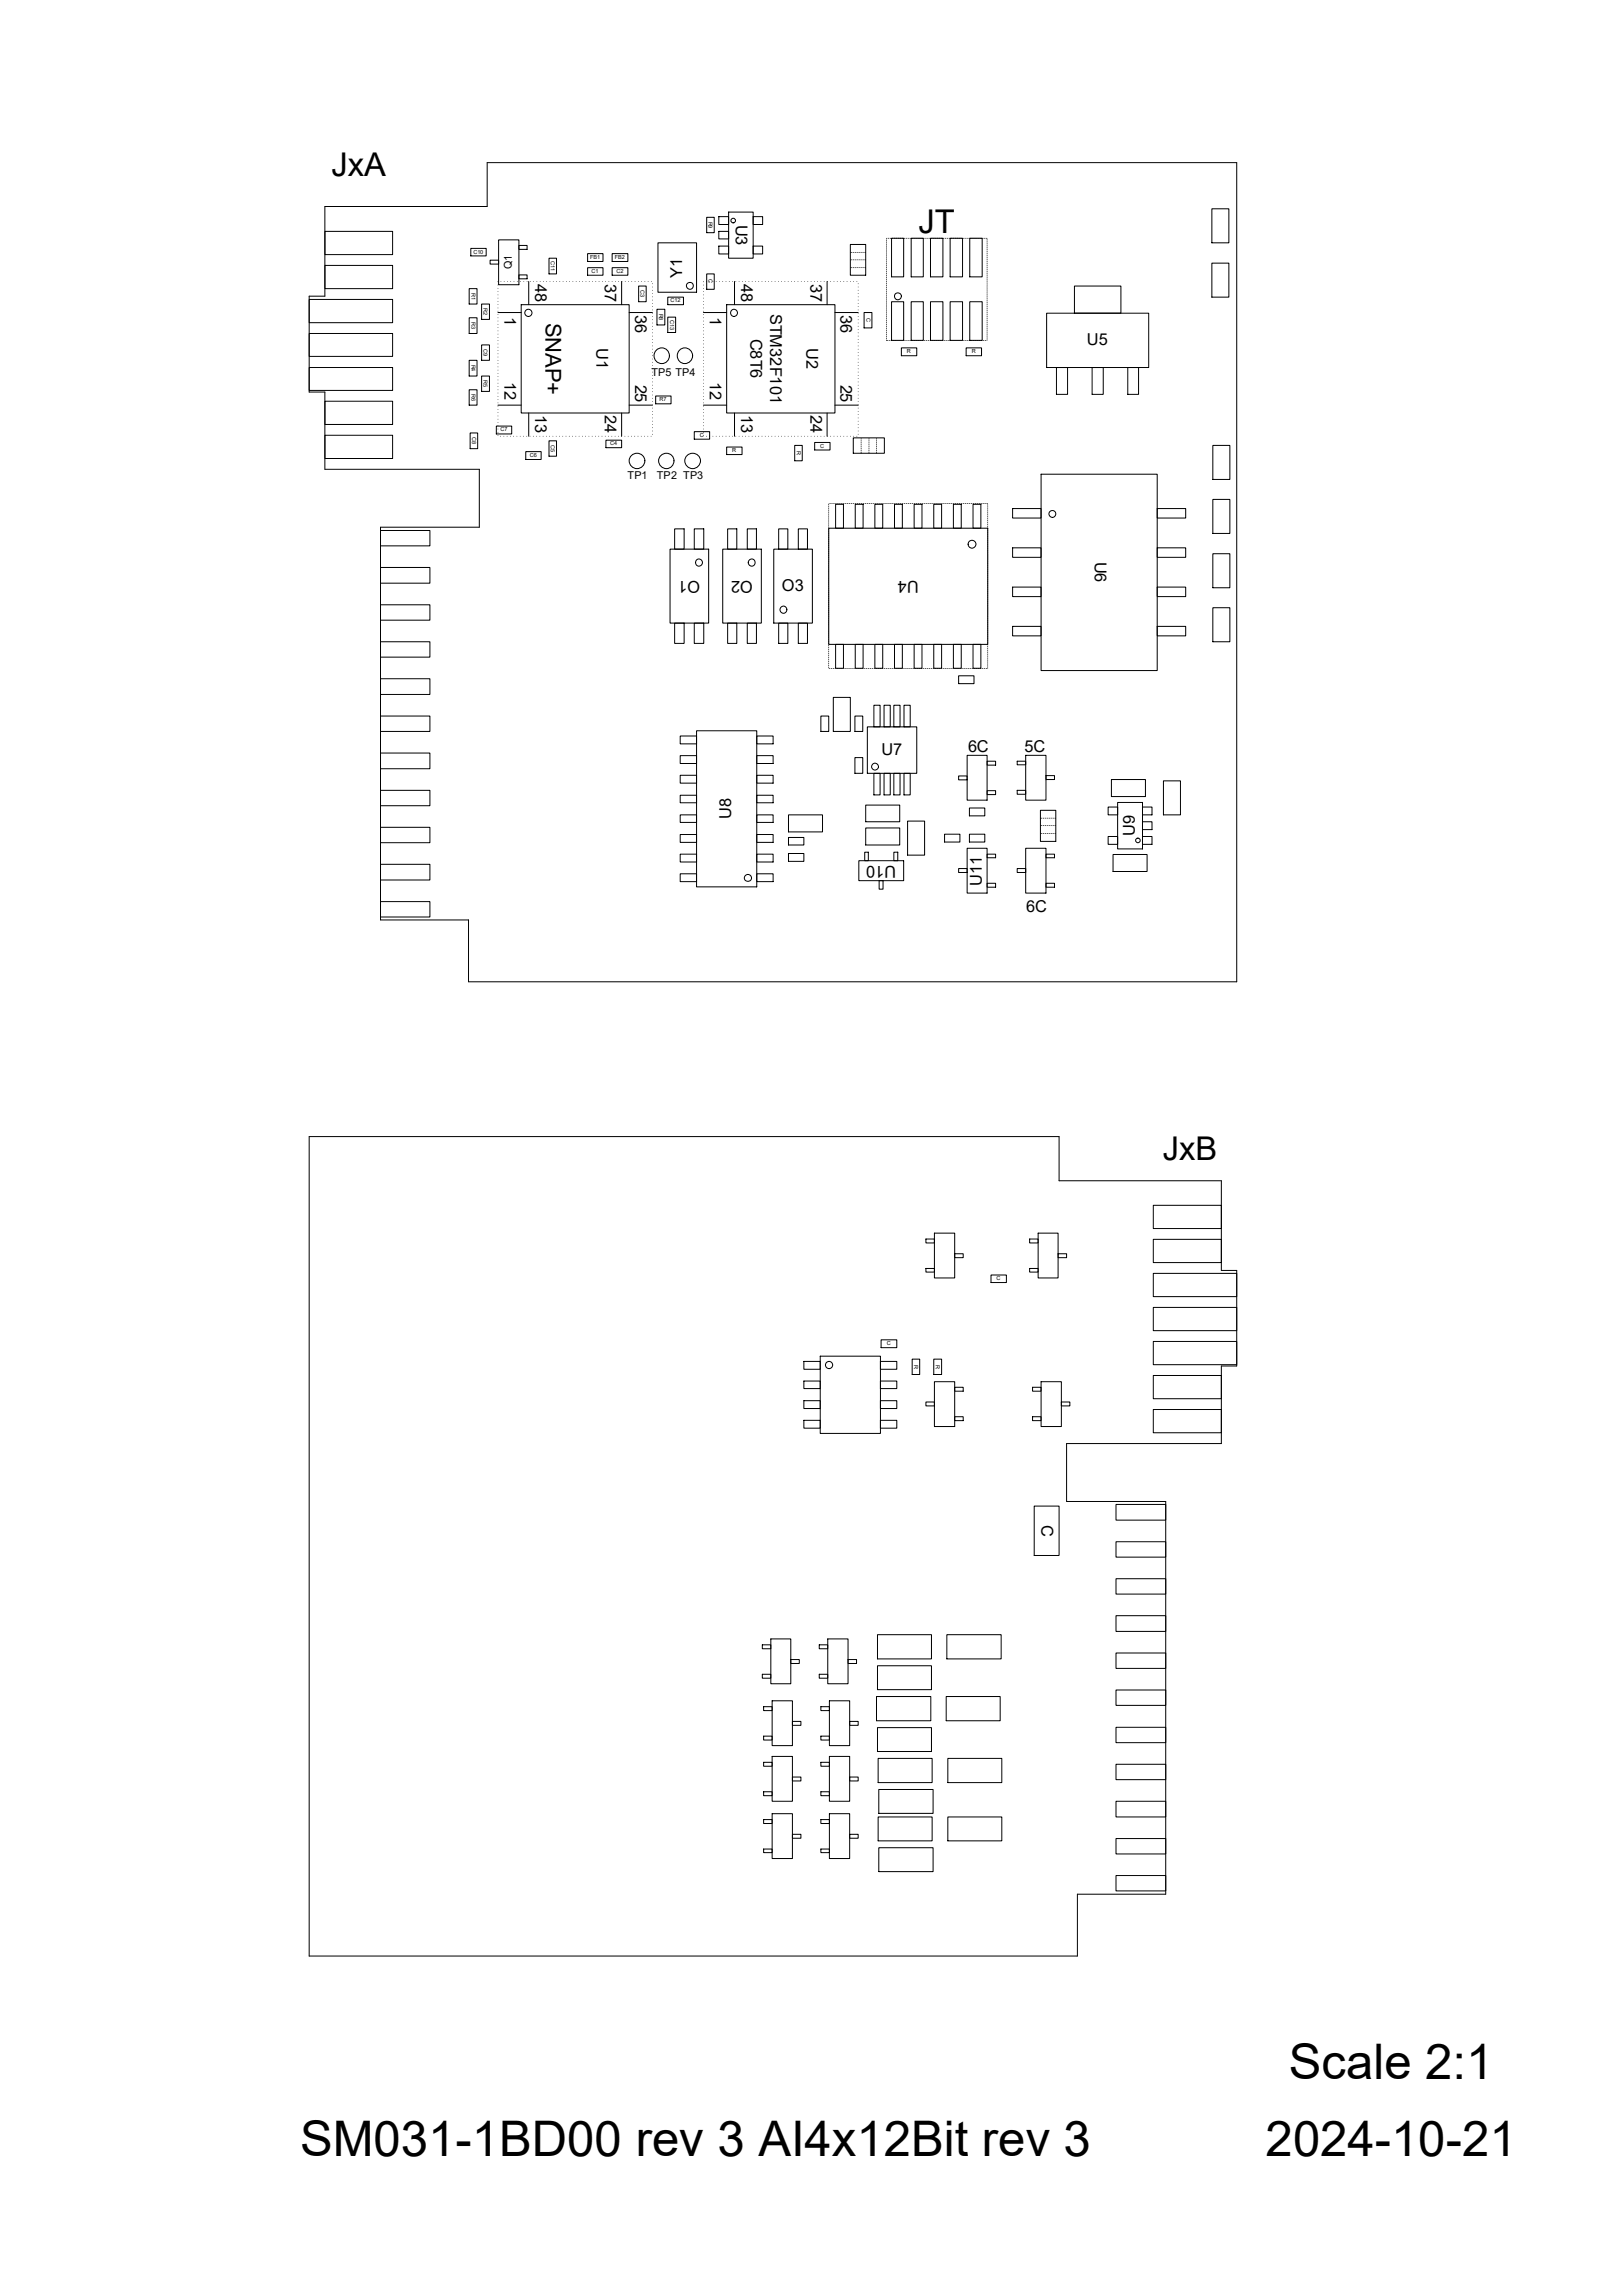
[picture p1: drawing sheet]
<svg xmlns="http://www.w3.org/2000/svg" width="210mm" height="297mm" viewBox="0 0 210 297" stroke-linecap="round" stroke-linejoin="round" font-family="sans-serif">
<defs><g id="words">
<g font-size="6.3">
<text x="166.8" y="268.9">Scale 2:1</text>
<text x="38.8" y="278.9">SM031-1BD00 rev 3 AI4x12Bit rev 3</text>
<text x="163.7" y="278.9">2024-10-21</text>
</g>
<g font-size="4.2">
<text x="42.9" y="22.8">JxA</text>
<text x="118.8" y="30.1">JT</text>
<text x="150.5" y="150">JxB</text>
</g>
<text font-size="2.8" x="70.6" y="41.7" transform="rotate(90 70.6 41.7)">SNAP+</text>
<g font-size="2.1">
<text x="95.2" y="29" transform="rotate(90 95.2 29)">U3</text>
<text x="88.3" y="35.9" transform="rotate(-90 88.3 35.9)">Y1</text>
<text x="65.3" y="41" transform="rotate(90 65.3 41)">1</text>
<text x="69.3" y="36.7" transform="rotate(90 69.3 36.7)">48</text>
<text x="78.3" y="36.7" transform="rotate(90 78.3 36.7)">37</text>
<text x="82.2" y="40.7" transform="rotate(90 82.2 40.7)">36</text>
<text x="91.9" y="41" transform="rotate(90 91.9 41)">1</text>
<text x="95.9" y="36.7" transform="rotate(90 95.9 36.7)">48</text>
<text x="99.7" y="40.6" transform="rotate(90 99.7 40.6)">STM32F101</text>
<text x="104.9" y="36.7" transform="rotate(90 104.9 36.7)">37</text>
<text x="108.8" y="40.7" transform="rotate(90 108.8 40.7)">36</text>
<text x="77.2" y="45" transform="rotate(90 77.2 45)">U1</text>
<text x="97.1" y="43.8" transform="rotate(90 97.1 43.8)">C8T6</text>
<text x="104.4" y="45" transform="rotate(90 104.4 45)">U2</text>
<text x="140.6" y="44.7">U5</text>
<text x="65.3" y="49.4" transform="rotate(90 65.3 49.4)">12</text>
<text x="69.3" y="53.7" transform="rotate(90 69.3 53.7)">13</text>
<text x="78.3" y="53.7" transform="rotate(90 78.3 53.7)">24</text>
<text x="82.2" y="49.7" transform="rotate(90 82.2 49.7)">25</text>
<text x="91.9" y="49.4" transform="rotate(90 91.9 49.4)">12</text>
<text x="95.9" y="53.7" transform="rotate(90 95.9 53.7)">13</text>
<text x="104.9" y="53.7" transform="rotate(90 104.9 53.7)">24</text>
<text x="108.8" y="49.7" transform="rotate(90 108.8 49.7)">25</text>
<text x="90.6" y="75.2" transform="rotate(-180 90.6 75.2)">O1</text>
<text x="97.4" y="75.2" transform="rotate(-180 97.4 75.2)">O2</text>
<text x="101.2" y="76.5">O3</text>
<text x="118.9" y="75.2" transform="rotate(-180 118.9 75.2)">U4</text>
<text x="141.6" y="72.6" transform="rotate(90 141.6 72.6)">U6</text>
<text x="114" y="97.6">U7</text>
<text x="125.3" y="97.2">6C</text>
<text x="132.5" y="97.2">5C</text>
<text x="94.6" y="106" transform="rotate(-90 94.6 106)">U8</text>
<text x="116" y="112" transform="rotate(-180 116 112)">U10</text>
<text x="146.9" y="108.2" transform="rotate(-90 146.9 108.2)">U9</text>
<text x="127" y="114.6" transform="rotate(-90 127 114.6)">U11</text>
<text x="132.8" y="118">6C</text>
<text x="134.7" y="197.2" transform="rotate(90 134.7 197.2)">C</text>
</g>
<g font-size="1.4">
<text x="66.2" y="34.8" transform="rotate(-90 66.2 34.8)">Q1</text>
<text x="84.3" y="48.6">TP5 TP4</text>
<text x="81.2" y="62">TP1</text>
<text x="85" y="62">TP2 TP3</text>
</g>
<g font-size=".7">
<text x="91.7" y="28.7" transform="rotate(90 91.7 28.7)">R9</text>
<text x="61.3" y="32.8">C10</text>
<text x="71.3" y="33.7" transform="rotate(90 71.3 33.7)">C11</text>
<text x="76.4" y="33.5">FB1</text>
<text x="76.5" y="35.3">C1</text>
<text x="79.5" y="33.5">FB2</text>
<text x="79.8" y="35.3">C2</text>
<text x="61" y="37.8" transform="rotate(90 61 37.8)">R1</text>
<text x="61" y="41.7" transform="rotate(90 61 41.7)">R3</text>
<text x="62.6" y="39.8" transform="rotate(90 62.6 39.8)">R2</text>
<text x="82.9" y="37.5" transform="rotate(90 82.9 37.5)">C3</text>
<text x="85.3" y="40.6" transform="rotate(90 85.3 40.6)">R8</text>
<text x="86.7" y="41.4" transform="rotate(90 86.7 41.4)">C13</text>
<text x="86.7" y="39.1">C12</text>
<text x="91.7" y="36.2" transform="rotate(90 91.7 36.2)">C</text>
<text x="112.1" y="41.1" transform="rotate(90 112.1 41.1)">C</text>
<text x="61" y="47.2" transform="rotate(90 61 47.2)">R4</text>
<text x="62.6" y="45.2" transform="rotate(90 62.6 45.2)">C9</text>
<text x="117.3" y="45.7">R</text>
<text x="125.7" y="45.7">R</text>
<text x="61" y="51" transform="rotate(90 61 51)">R6</text>
<text x="62.6" y="49.1" transform="rotate(90 62.6 49.1)">R5</text>
<text x="85.3" y="51.9">R7</text>
<text x="61.1" y="56.6" transform="rotate(90 61.1 56.6)">C8</text>
<text x="64.8" y="55.8">C7</text>
<text x="68.5" y="59.1">C6</text>
<text x="71.3" y="57.5" transform="rotate(90 71.3 57.5)">C5</text>
<text x="79" y="57.6">C4</text>
<text x="90.6" y="56.5">C</text>
<text x="94.7" y="58.5">R</text>
<text x="103.1" y="58.3" transform="rotate(90 103.1 58.3)">R</text>
<text x="106.1" y="57.9">C</text>
<text x="128.9" y="165.6">C</text>
<text x="114.8" y="174">C</text>
<text x="118.3" y="176.5" transform="rotate(90 118.3 176.5)">R</text>
<text x="121.1" y="176.5" transform="rotate(90 121.1 176.5)">R</text>
</g>
</g></defs>
<g fill="none" stroke="#000" stroke-width=".13">
<path d="M40 38.7h10.8v3h-10.8zM42 29.9h8.8v3h-8.8zM42 34.3h8.8v3h-8.8zM42 26.7h21v-5.7h97v106h-99.4v-8h-11.4v-50.8h12.8v-7.5h-20v-10h-2v-12.4h2zM60.7 37.3h1v2h-1zM60.9 32.1h2v1h-2zM62.3 39.3h1v2h-1zM63.4 33.7h1.1v.5h-1.1zM64.5 31h2.6v5.8h-2.6zM67.1 35.6h1.1v.5h-1.1zM67.1 31.7h1.1v.6h-1.1zM67.4 39.4h14v14h-14z"/>
<path d="M68.4 36.4v3M71 33.4h1v2h-1zM76 32.8h2v1h-2zM76 34.6h2v1h-2zM79.2 32.8h2v1h-2zM79.2 34.6h2v1h-2zM80.4 36.4v3M82.6 37h1v2h-1zM86.4 38.4h2v1h-2zM94 39.4h14v14h-14zM95 36.4v3M107 36.4v3"/>
<path d="M40 47.5h10.8v3h-10.8zM40 43.1h10.8v3h-10.8zM42 51.9h8.8v3h-8.8zM42 56.3h8.8v3h-8.8zM60.7 46.6h1v2h-1zM60.7 50.4h1v2h-1zM60.7 41.1h1v2h-1zM60.8 56h1v2h-1zM62.3 48.6h1v2h-1zM62.3 44.6h1v2h-1zM64.2 55.1h2v1h-2zM64.4 52.4h3"/>
<path d="M64.4 40.4h3M68 58.4h2v1h-2zM68.4 53.4v3M71 57h1v2h-1zM78.4 56.9h2v1h-2zM80.4 53.4v3M81.4 52.4h3M81.4 40.4h3M84.8 51.2h2v1h-2zM85 40h1v2h-1zM86.4 41h1v2h-1zM91 52.4h3"/>
<path d="M91 40.4h3M95 53.4v3M107 53.4v3M108 52.4h3M108 40.4h3M49.2 68.6h6.4v2h-6.4zM49.2 73.4h6.4v2h-6.4zM49.2 78.2h6.4v2h-6.4zM49.2 83h6.4v2h-6.4zM49.2 87.8h6.4v2h-6.4zM49.2 92.6h6.4v2h-6.4zM49.2 97.4h6.4v2h-6.4z"/>
<path d="M49.2 102.2h6.4v2h-6.4zM49.2 107h6.4v2h-6.4zM49.2 111.8h6.4v2h-6.4zM49.2 116.6h6.4v2h-6.4zM40 147h97v5.7h21v11.6h2v12.4h-2v10h-20v7.5h12.8v50.8h-11.4v8h-99.4zM149.2 155.9h8.8v3h-8.8zM104 176.1h2.1v1h-2.1zM104 178.6h2.1v1h-2.1zM106.1 175.4h7.8v10h-7.8zM149.2 160.3h8.8v3h-8.8zM149.2 173.5h10.8v3h-10.8zM149.2 177.9h8.8v3h-8.8z"/>
<path d="M149.2 164.7h10.8v3h-10.8zM149.2 169.1h10.8v3h-10.8zM104 181.2h2.1v1h-2.1zM104 183.7h2.1v1h-2.1zM144.4 194.6h6.4v2h-6.4zM144.4 199.4h6.4v2h-6.4zM149.2 182.3h8.8v3h-8.8zM144.4 204.2h6.4v2h-6.4zM144.4 209h6.4v2h-6.4zM144.4 213.8h6.4v2h-6.4zM144.4 218.6h6.4v2h-6.4zM144.4 223.4h6.4v2h-6.4z"/>
<path d="M144.4 228.2h6.4v2h-6.4zM144.4 233h6.4v2h-6.4zM144.4 237.8h6.4v2h-6.4zM144.4 242.6h6.4v2h-6.4z"/>
<circle cx="68.4" cy="40.5" r=".46"/>
<circle cx="95" cy="40.5" r=".45"/>
</g>
<g fill="#000">
<path d="M64.4 36.4l.1 .1zM64.4 36.8l.1 .1zM64.4 37.3h.1zM64.4 37.7l.1 .1zM64.4 38.1l.1 .1zM64.4 38.5l.1 .1zM64.4 38.9l.1 .1zM64.4 39.4l.1 .1zM64.4 39.8l.1 .1zM64.4 40.2l.1 .1zM64.4 40.6l.1 .1zM64.4 41.1h.1zM64.4 41.5l.1 .1zM64.4 41.9l.1 .1zM64.4 42.3l.1 .1zM64.4 42.8h.1zM64.4 43.2l.1 .1zM64.4 43.6l.1 .1zM64.4 44l.1 .1zM64.4 44.4l.1 .1zM64.4 44.9l.1 .1zM64.4 45.3l.1 .1zM64.4 45.7l.1 .1z"/>
<path d="M76.2 36.4h.1zM75.8 36.4h.1zM74.9 36.4h.1zM74.5 36.4h.1zM74.1 36.4h.1zM73.2 36.4h.1zM72.8 36.4h.1zM72.4 36.4h.1zM72 36.4h.1zM71.5 36.4h.1zM71.1 36.4h.1zM70.7 36.4h.1zM70.3 36.4h.1zM69.8 36.4h.1zM69.4 36.4h.1zM69 36.4h.1zM68.6 36.4h.1zM67.7 36.4h.1zM67.3 36.4h.1zM66.9 36.4h.1zM66 36.4h.1zM65.6 36.4h.1zM65.2 36.4h.1zM64.8 36.4h.1z"/>
<path d="M84.4 37.9l.1 .1zM84.4 37.5l.1 .1zM84.4 37.1l.1 .1zM84.4 36.7h.1zM84.2 36.4h.1zM83.8 36.4h.1zM83.4 36.4h.1zM83 36.4h.1zM82.5 36.4h.1zM82.1 36.4h.1zM81.7 36.4h.1zM81.3 36.4h.1zM80.4 36.4h.1zM80 36.4h.1zM79.6 36.4h.1zM78.7 36.4h.1zM78.3 36.4h.1zM77.9 36.4h.1zM77.5 36.4h.1zM77 36.4h.1zM76.6 36.4h.1z"/>
<path d="M91 36.4l.1 .1h-.1zM91 36.8l.1 .1zM91 37.3h.1zM91 37.7l.1 .1zM91 38.1l.1 .1zM91 38.5l.1 .1zM91 38.9l.1 .1zM91 39.4l.1 .1zM91 39.8l.1 .1zM91 40.2l.1 .1zM91 40.6l.1 .1zM91 41.1h.1zM91 41.5l.1 .1zM91 41.9l.1 .1zM91 42.3l.1 .1zM91 42.8h.1zM91 43.2l.1 .1zM91 43.6l.1 .1zM91 44l.1 .1zM91 44.4l.1 .1zM91 44.9l.1 .1zM91 45.3l.1 .1zM91 45.7l.1 .1z"/>
<path d="M102.8 36.4h.1zM101.9 36.4h.1zM101.5 36.4h.1zM101.1 36.4h.1zM100.7 36.4h.1zM100.2 36.4h.1zM99.8 36.4h.1zM99.4 36.4h.1zM99 36.4h.1zM98.1 36.4h.1zM97.7 36.4h.1zM97.3 36.4h.1zM96.4 36.4h.1zM96 36.4h.1zM95.6 36.4h.1zM94.7 36.4h.1zM94.3 36.4h.1zM93.9 36.4h.1zM93.5 36.4h.1zM93 36.4h.1zM92.6 36.4h.1zM92.2 36.4h.1zM91.8 36.4h.1z"/>
<path d="M111 37.9l.1 .1zM111 37.5l.1 .1zM111 37.1l.1 .1zM111 36.7h.1zM110.8 36.4h.1zM110.4 36.4h.1zM110 36.4h.1zM109.1 36.4h.1zM108.7 36.4h.1zM108.3 36.4h.1zM107.4 36.4h.1zM107 36.4h.1zM106.6 36.4h.1zM106.2 36.4h.1zM105.7 36.4h.1zM105.3 36.4h.1zM104.9 36.4h.1zM104.5 36.4h.1zM103.6 36.4h.1zM103.2 36.4h.1z"/>
<path d="M64.4 46.1l.1 .1zM64.4 46.6l.1 .1zM64.4 47l.1 .1zM64.4 47.4l.1 .1zM64.4 47.8l.1 .1zM64.4 48.3h.1zM64.4 48.7l.1 .1zM64.4 49.1l.1 .1zM64.4 49.5l.1 .1zM64.4 50h.1zM64.4 50.4l.1 .1zM64.4 50.8l.1 .1zM64.4 51.2l.1 .1zM64.4 51.6l.1 .1zM64.4 52.1l.1 .1zM64.4 52.5l.1 .1zM64.4 52.9l.1 .1zM64.4 53.3l.1 .1zM64.4 53.8h.1zM64.4 54.2l.1 .1zM64.4 54.6l.1 .1zM64.4 55l.1 .1zM64.4 55.5h.1z"/>
<path d="M64.4 55.9l.1 .1zM64.4 56.3l.1 .1zM64.7 56.4l.1 .1zM65.2 56.4v.1zM65.6 56.4l.1 .1zM66 56.4l.1 .1zM66.4 56.4l.1 .1zM66.8 56.4l.1 .1zM67.3 56.4l.1 .1zM67.7 56.4l.1 .1zM68.1 56.4l.1 .1zM68.5 56.4l.1 .1zM69 56.4v.1zM69.4 56.4l.1 .1zM69.8 56.4l.1 .1zM70.2 56.4l.1 .1zM70.7 56.4v.1zM71.1 56.4l.1 .1zM71.5 56.4l.1 .1zM71.9 56.4l.1 .1zM72.3 56.4l.1 .1zM72.8 56.4l.1 .1zM73.2 56.4l.1 .1z"/>
<path d="M73.6 56.4l.1 .1zM74 56.4l.1 .1zM74.5 56.4v.1zM74.9 56.4l.1 .1zM75.3 56.4l.1 .1zM75.7 56.4l.1 .1zM76.2 56.4v.1zM76.6 56.4l.1 .1zM77 56.4l.1 .1zM77.4 56.4l.1 .1zM77.9 56.4v.1zM78.3 56.4l.1 .1zM78.7 56.4l.1 .1zM79.1 56.4l.1 .1zM79.5 56.4l.1 .1zM80 56.4l.1 .1zM80.4 56.4l.1 .1zM80.8 56.4l.1 .1zM81.2 56.4l.1 .1zM81.7 56.4v.1zM82.1 56.4l.1 .1zM82.5 56.4l.1 .1zM82.9 56.4l.1 .1z"/>
<path d="M83.4 56.4v.1zM83.8 56.4l.1 .1zM84.2 56.4l.1 .1zM84.4 56.1l.1 .1zM84.4 55.7l.1 .1zM84.4 55.3l.1 .1zM84.4 54.9h.1zM84.4 54.4l.1 .1zM84.4 54l.1 .1zM84.4 53.6l.1 .1zM84.4 53.2l.1 .1zM84.4 52.7l.1 .1zM84.4 52.3l.1 .1zM84.4 51.9l.1 .1zM84.4 51.5l.1 .1zM84.4 51.1h.1zM84.4 50.6l.1 .1zM84.4 50.2l.1 .1zM84.4 49.8l.1 .1zM84.4 49.4h.1zM84.4 48.9l.1 .1zM84.4 48.5l.1 .1zM84.4 48.1l.1 .1z"/>
<path d="M84.4 47.7l.1 .1zM84.4 47.2l.1 .1zM84.4 46.8l.1 .1zM84.4 46.4l.1 .1zM84.4 46l.1 .1zM84.4 45.6h.1zM84.4 45.1l.1 .1zM84.4 44.7l.1 .1zM84.4 44.3l.1 .1zM84.4 43.9h.1zM84.4 43.4l.1 .1zM84.4 43l.1 .1zM84.4 42.6l.1 .1zM84.4 42.2h.1zM84.4 41.7l.1 .1zM84.4 41.3l.1 .1zM84.4 40.9l.1 .1zM84.4 40.5l.1 .1zM84.4 40l.1 .1zM84.4 39.6l.1 .1zM84.4 39.2l.1 .1zM84.4 38.8l.1 .1zM84.4 38.4h.1z"/>
<path d="M91 46.1l.1 .1zM91 46.6l.1 .1zM91 47l.1 .1zM91 47.4l.1 .1zM91 47.8l.1 .1zM91 48.3h.1zM91 48.7l.1 .1zM91 49.1l.1 .1zM91 49.5l.1 .1zM91 50h.1zM91 50.4l.1 .1zM91 50.8l.1 .1zM91 51.2l.1 .1zM91 51.6l.1 .1zM91 52.1l.1 .1zM91 52.5l.1 .1zM91 52.9l.1 .1zM91 53.3l.1 .1zM91 53.8h.1zM91 54.2l.1 .1zM91 54.6l.1 .1zM91 55l.1 .1zM91 55.5h.1z"/>
<path d="M91 55.9l.1 .1zM91 56.3l.1 .1zM91.4 56.4v.1zM91.8 56.4l.1 .1zM92.2 56.4l.1 .1zM92.6 56.4l.1 .1zM93 56.4l.1 .1zM93.5 56.4l.1 .1zM93.9 56.4l.1 .1zM94.3 56.4l.1 .1zM94.7 56.4l.1 .1zM95.2 56.4v.1zM95.6 56.4l.1 .1zM96 56.4l.1 .1zM96.4 56.4l.1 .1zM96.9 56.4v.1zM97.3 56.4l.1 .1zM97.7 56.4l.1 .1zM98.1 56.4l.1 .1zM98.6 56.4v.1zM99 56.4l.1 .1zM99.4 56.4l.1 .1zM99.8 56.4l.1 .1z"/>
<path d="M100.2 56.4l.1 .1zM100.7 56.4l.1 .1zM101.1 56.4l.1 .1zM101.5 56.4l.1 .1zM101.9 56.4l.1 .1zM102.4 56.4v.1zM102.8 56.4l.1 .1zM103.2 56.4l.1 .1zM103.6 56.4l.1 .1zM104.1 56.4v.1zM104.5 56.4l.1 .1zM104.9 56.4l.1 .1zM105.3 56.4l.1 .1zM105.7 56.4l.1 .1zM106.2 56.4l.1 .1zM106.6 56.4l.1 .1zM107 56.4l.1 .1zM107.4 56.4l.1 .1zM107.9 56.4v.1zM108.3 56.4l.1 .1zM108.7 56.4l.1 .1zM109.1 56.4l.1 .1zM109.6 56.4v.1z"/>
<path d="M110 56.4l.1 .1zM110.4 56.4l.1 .1zM110.8 56.4l.1 .1zM111 56.1l.1 .1zM111 55.7l.1 .1zM111 55.3l.1 .1zM111 54.9h.1zM111 54.4l.1 .1zM111 54l.1 .1zM111 53.6l.1 .1zM111 53.2l.1 .1zM111 52.7l.1 .1zM111 52.3l.1 .1zM111 51.9l.1 .1zM111 51.5l.1 .1zM111 51.1h.1zM111 50.6l.1 .1zM111 50.2l.1 .1zM111 49.8l.1 .1zM111 49.4h.1zM111 48.9l.1 .1zM111 48.5l.1 .1zM111 48.1l.1 .1z"/>
<path d="M111 47.7l.1 .1zM111 47.2l.1 .1zM111 46.8l.1 .1zM111 46.4l.1 .1zM111 46l.1 .1zM111 45.6h.1zM111 45.1l.1 .1zM111 44.7l.1 .1zM111 44.3l.1 .1zM111 43.9h.1zM111 43.4l.1 .1zM111 43l.1 .1zM111 42.6l.1 .1zM111 42.2h.1zM111 41.7l.1 .1zM111 41.3l.1 .1zM111 40.9l.1 .1zM111 40.5l.1 .1zM111 40l.1 .1zM111 39.6l.1 .1zM111 39.2l.1 .1zM111 38.8l.1 .1zM111 38.4h.1z"/>
</g>
<circle cx="107.3" cy="176.6" r=".46" fill="#fff"/>
<g fill="none" stroke="#000" stroke-width=".13">
<path d="M107.2 68.3h20.6v15.1h-20.6zM123.4 83.4h1v3h-1zM120.9 159.5h2.6v5.8h-2.6zM134.3 159.5h2.6v5.8h-2.6zM113.9 176.1h2.1v1h-2.1zM113.9 178.6h2.1v1h-2.1zM114 173.3h2v1h-2zM118 175.8h1v2h-1zM119.8 160.3h1.1v.5h-1.1zM119.8 164.1h1.1v.4h-1.1zM120.8 175.8h1v2h-1zM120.9 178.7h2.6v5.8h-2.6z"/>
<path d="M123.5 179.5h1.1v.5h-1.1zM123.5 162.2h1.1v.5h-1.1zM128.2 164.9h2v1h-2zM133.2 160.3h1.1v.5h-1.1zM133.2 164.1h1.1v.4h-1.1zM133.6 179.5h1.1v.5h-1.1zM134.7 178.7h2.6v5.8h-2.6zM136.9 162.2h1.1v.5h-1.1zM113.9 181.2h2.1v1h-2.1zM113.9 183.7h2.1v1h-2.1zM119.8 181.4h1.1v.5h-1.1zM123.5 183.3h1.1v.5h-1.1z"/>
<path d="M133.6 183.3h1.1v.5h-1.1zM137.3 181.4h1.1v.5h-1.1z"/>
<circle cx="107.3" cy="176.6" r=".46"/>
</g>
<circle cx="125.8" cy="70.4" r=".5" fill="#fff"/>
<g fill="none" stroke="#000" stroke-width=".13">
<path d="M86.7 71h5v9.6h-5zM108.1 65.2h1v3.1h-1zM110.7 65.2h1v3.1h-1zM113.2 65.2h1v3.1h-1zM115.7 65.2h1.1v3.1h-1.1zM118.3 65.2h1v3.1h-1zM120.8 65.2h1v3.1h-1zM123.4 65.2h1v3.1h-1zM125.9 65.2h1v3.1h-1zM87.3 80.6h1.2v2.6h-1.2zM89.8 80.6h1.3v2.6h-1.3zM108.1 83.4h1v3h-1z"/>
<path d="M110.7 83.4h1v3h-1zM113.2 83.4h1v3h-1zM115.7 83.4h1.1v3h-1.1zM118.3 83.4h1v3h-1zM120.8 83.4h1v3h-1zM125.9 83.4h1v3h-1z"/>
<circle cx="125.8" cy="70.4" r=".5"/>
</g>
<g fill="#000">
<path d="M107.2 65.4h.1v.2h-.1zM107.2 65.7h.1v.1h-.1zM107.2 65.9h.1v.2h-.1zM107.2 66.2h.1v.1h-.1zM107.2 66.4h.1v.2h-.1z"/>
<path d="M107.2 66.7h.1v.1h-.1zM107.2 66.9h.1v.2h-.1zM107.2 67.2h.1v.2h-.1zM107.2 67.4h.1v.2h-.1zM107.2 67.7h.1v.2h-.1z"/>
<path d="M107.2 67.9h.1v.2h-.1zM107.2 68.2h.1v.2h-.1zM107.2 68.5h.1v.1h-.1zM107.2 68.7h.1v.2h-.1zM107.2 69h.1v.1h-.1z"/>
<path d="M107.2 69.2h.1v.2h-.1zM107.2 69.5h.1v.1h-.1zM107.2 69.7h.1v.2h-.1zM107.2 70h.1v.1h-.1zM107.2 70.2h.1v.2h-.1z"/>
<path d="M107.2 70.5h.1v.2h-.1zM107.2 70.7h.1v.2h-.1zM107.2 71h.1v.2h-.1zM107.2 71.2h.1v.2h-.1zM107.2 71.5h.1v.2h-.1z"/>
<path d="M107.2 71.8h.1v.1h-.1zM107.2 72h.1v.2h-.1zM107.2 72.3h.1v.1h-.1zM107.2 72.5h.1v.2h-.1zM107.2 72.8h.1v.1h-.1z"/>
<path d="M107.2 73h.1v.2h-.1zM107.2 73.3h.1v.1h-.1zM107.2 73.5h.1v.2h-.1zM107.2 73.8h.1v.2h-.1zM107.2 74h.1v.2h-.1z"/>
<path d="M107.2 74.3h.1v.2h-.1zM107.2 74.5h.1v.2h-.1zM107.2 74.8h.1v.2h-.1zM107.2 75.1h.1v.1h-.1zM107.2 75.3h.1v.2h-.1zM107.2 75.6h.1v.1h-.1z"/>
<path d="M107.2 75.8h.1v.2h-.1zM107.2 76.1h.1v.1h-.1zM107.2 76.3h.1v.2h-.1zM107.2 76.6h.1v.2h-.1zM107.2 76.8h.1v.2h-.1z"/>
<path d="M107.2 77.1h.1v.2h-.1zM107.2 77.3h.1v.2h-.1zM107.2 77.6h.1v.2h-.1zM107.2 77.9h.1v.1h-.1zM107.2 78.1h.1v.2h-.1z"/>
<path d="M107.2 78.4h.1v.1h-.1zM107.2 78.6h.1v.2h-.1zM107.2 78.9h.1v.1h-.1zM107.2 79.1h.1v.2h-.1zM107.2 79.4h.1v.1h-.1z"/>
<path d="M107.2 79.6h.1v.2h-.1zM107.2 79.9h.1v.2h-.1zM107.2 80.1h.1v.2h-.1zM107.2 80.4h.1v.2h-.1zM107.2 80.6h.1v.2h-.1z"/>
<path d="M108.3 65.1h.2v.1h-.2zM108.1 65.1h.1v.1h-.1zM107.8 65.1h.2v.1h-.2zM107.6 65.1h.1v.1h-.1zM107.3 65.1h.2v.1h-.2zM107.2 65.2h.1v.1h-.1z"/>
<path d="M109.6 65.1h.2v.1h-.2zM109.3 65.1h.2v.1h-.2zM109.1 65.1h.2v.1h-.2zM108.8 65.1h.2v.1h-.2zM108.6 65.1h.2v.1h-.2z"/>
<path d="M110.9 65.1h.1v.1h-.1zM110.6 65.1h.2v.1h-.2zM110.4 65.1h.1v.1h-.1zM110.1 65.1h.2v.1h-.2zM109.9 65.1h.1v.1h-.1z"/>
<path d="M112.1 65.1h.2v.1h-.2zM111.9 65.1h.2v.1h-.2zM111.6 65.1h.2v.1h-.2zM111.4 65.1h.1v.1h-.1zM111.1 65.1h.2v.1h-.2z"/>
<path d="M113.4 65.1h.2v.1h-.2zM113.2 65.1h.1v.1h-.1zM112.9 65.1h.2v.1h-.2zM112.6 65.1h.2v.1h-.2zM112.4 65.1h.2v.1h-.2z"/>
<path d="M114.7 65.1h.2v.1h-.2zM114.4 65.1h.2v.1h-.2zM114.2 65.1h.1v.1h-.1zM113.9 65.1h.2v.1h-.2zM113.7 65.1h.1v.1h-.1z"/>
<path d="M116 65.1h.1v.1h-.1zM115.7 65.1h.2v.1h-.2zM115.4 65.1h.2v.1h-.2zM115.2 65.1h.2v.1h-.2zM114.9 65.1h.2v.1h-.2z"/>
<path d="M117.2 65.1h.2v.1h-.2zM117 65.1h.1v.1h-.1zM116.7 65.1h.2v.1h-.2zM116.5 65.1h.1v.1h-.1zM116.2 65.1h.2v.1h-.2z"/>
<path d="M118.7 65.1h.2v.1h-.2zM118.5 65.1h.2v.1h-.2zM118.2 65.1h.2v.1h-.2zM118 65.1h.2v.1h-.2zM117.7 65.1h.2v.1h-.2zM117.5 65.1h.1v.1h-.1z"/>
<path d="M120 65.1h.2v.1h-.2zM119.8 65.1h.1v.1h-.1zM119.5 65.1h.2v.1h-.2zM119.3 65.1h.1v.1h-.1zM119 65.1h.2v.1h-.2z"/>
<path d="M121.3 65.1h.2v.1h-.2zM121 65.1h.2v.1h-.2zM120.8 65.1h.1v.1h-.1zM120.5 65.1h.2v.1h-.2zM120.3 65.1h.1v.1h-.1z"/>
<path d="M122.6 65.1h.1v.1h-.1zM122.3 65.1h.2v.1h-.2zM122 65.1h.2v.1h-.2zM121.8 65.1h.2v.1h-.2zM121.5 65.1h.2v.1h-.2z"/>
<path d="M123.8 65.1h.2v.1h-.2zM123.6 65.1h.1v.1h-.1zM123.3 65.1h.2v.1h-.2zM123.1 65.1h.1v.1h-.1zM122.8 65.1h.2v.1h-.2z"/>
<path d="M125.1 65.1h.2v.1h-.2zM124.8 65.1h.2v.1h-.2zM124.6 65.1h.2v.1h-.2zM124.3 65.1h.2v.1h-.2zM124.1 65.1h.1v.1h-.1z"/>
<path d="M126.4 65.1h.1v.1h-.1zM126.1 65.1h.2v.1h-.2zM125.9 65.1h.1v.1h-.1zM125.6 65.1h.2v.1h-.2zM125.3 65.1h.2v.1h-.2z"/>
<path d="M127.8 78.7v.2zM127.8 78.4v.2zM127.8 78.2v.2zM127.8 77.9v.2zM127.8 77.7v.2z"/>
<path d="M127.8 77.4v.2zM127.8 77.2v.1zM127.8 76.9v.2zM127.8 76.7v.1zM127.8 76.4v.2zM127.8 76.2v.1z"/>
<path d="M127.8 75.9v.2zM127.8 75.6v.2zM127.8 75.4v.2zM127.8 75.1v.2zM127.8 74.9v.2z"/>
<path d="M127.8 74.6v.2zM127.8 74.4v.1zM127.8 74.1v.2zM127.8 73.9v.1zM127.8 73.6v.2z"/>
<path d="M127.8 73.4v.1zM127.8 73.1v.2zM127.8 72.9v.1zM127.8 72.6v.2zM127.8 72.3v.2z"/>
<path d="M127.8 72.1v.2zM127.8 71.8v.2zM127.8 71.6v.2zM127.8 71.3v.2zM127.8 71.1v.1z"/>
<path d="M127.8 70.8v.2zM127.8 70.6v.1zM127.8 70.3v.2zM127.8 70.1v.1zM127.8 69.8v.2z"/>
<path d="M127.8 69.6v.1zM127.8 69.3v.2zM127.8 69v.2zM127.8 68.8v.2zM127.8 68.5v.2z"/>
<path d="M127.8 68.3v.2zM127.8 68v.2zM127.8 67.8v.1zM127.8 67.5v.2zM127.8 67.3v.1z"/>
<path d="M127.8 67v.2zM127.8 66.8v.1zM127.8 66.5v.2zM127.8 66.3v.1zM127.8 66v.2zM127.8 65.7v.2zM127.8 65.5v.2zM127.8 65.2v.2z"/>
<path d="M127.6 65.1l.2 .1h-.2zM127.4 65.1h.2v.1h-.2zM127.1 65.1h.2v.1h-.2zM126.9 65.1h.1v.1h-.1zM126.6 65.1h.2v.1h-.2z"/>
<path d="M107.2 80.9h.1v.2h-.1zM107.2 81.2h.1v.1h-.1zM107.2 81.4h.1v.2h-.1zM107.2 81.7h.1v.1h-.1zM107.2 81.9h.1v.2h-.1z"/>
<path d="M107.2 82.2h.1v.1h-.1zM107.2 82.4h.1v.2h-.1zM107.2 82.7h.1v.1h-.1zM107.2 82.9h.1v.2h-.1zM107.2 83.2h.1v.2h-.1z"/>
<path d="M107.2 83.4h.1v.2h-.1zM107.2 83.7h.1v.2h-.1zM107.2 83.9h.1v.2h-.1zM107.2 84.2h.1v.2h-.1zM107.2 84.5h.1v.1h-.1z"/>
<path d="M107.2 84.7h.1v.2h-.1zM107.2 85h.1v.1h-.1zM107.2 85.2h.1v.2h-.1zM107.2 85.5h.1v.1h-.1zM107.2 85.7h.1v.2h-.1zM107.2 86h.1v.1h-.1z"/>
<path d="M107.2 86.2h.1v.2h-.1zM107.2 86.4h.2v.1h-.2zM107.5 86.4h.2v.1h-.2zM107.7 86.4h.2v.1h-.2zM108 86.4h.2v.1h-.2z"/>
<path d="M108.2 86.4h.2v.1h-.2zM108.5 86.4h.2v.1h-.2zM108.8 86.4h.1v.1h-.1zM109 86.4h.2v.1h-.2zM109.3 86.4h.1v.1h-.1z"/>
<path d="M109.5 86.4h.2v.1h-.2zM109.8 86.4h.1v.1h-.1zM110 86.4h.2v.1h-.2zM110.3 86.4h.1v.1h-.1zM110.5 86.4h.2v.1h-.2z"/>
<path d="M110.8 86.4h.2v.1h-.2zM111 86.4h.2v.1h-.2zM111.3 86.4h.2v.1h-.2zM111.5 86.4h.2v.1h-.2zM111.8 86.4h.2v.1h-.2z"/>
<path d="M112.1 86.4h.1v.1h-.1zM112.3 86.4h.2v.1h-.2zM112.6 86.4h.1v.1h-.1zM112.8 86.4h.2v.1h-.2zM113.1 86.4h.1v.1h-.1z"/>
<path d="M113.3 86.4h.2v.1h-.2zM113.6 86.4h.1v.1h-.1zM113.8 86.4h.2v.1h-.2zM114.1 86.4h.2v.1h-.2zM114.3 86.4h.2v.1h-.2z"/>
<path d="M114.6 86.4h.2v.1h-.2zM114.9 86.4h.1v.1h-.1zM115.1 86.4h.2v.1h-.2zM115.4 86.4h.1v.1h-.1zM115.6 86.4h.2v.1h-.2z"/>
<path d="M115.9 86.4h.1v.1h-.1zM116.1 86.4h.2v.1h-.2zM116.4 86.4h.1v.1h-.1zM116.6 86.4h.2v.1h-.2zM116.9 86.4h.2v.1h-.2zM117.1 86.4h.2v.1h-.2z"/>
<path d="M117.4 86.4h.2v.1h-.2zM117.6 86.4h.2v.1h-.2zM117.9 86.4h.2v.1h-.2zM118.2 86.4h.1v.1h-.1zM118.4 86.4h.2v.1h-.2z"/>
<path d="M118.7 86.4h.1v.1h-.1zM118.9 86.4h.2v.1h-.2zM119.2 86.4h.1v.1h-.1zM119.4 86.4h.2v.1h-.2zM119.7 86.4h.1v.1h-.1z"/>
<path d="M119.9 86.4h.2v.1h-.2zM120.2 86.4h.2v.1h-.2zM120.4 86.4h.2v.1h-.2zM120.7 86.4h.2v.1h-.2zM120.9 86.4h.2v.1h-.2z"/>
<path d="M121.2 86.4h.2v.1h-.2zM121.5 86.4h.1v.1h-.1zM121.7 86.4h.2v.1h-.2zM122 86.4h.1v.1h-.1zM122.2 86.4h.2v.1h-.2z"/>
<path d="M122.5 86.4h.1v.1h-.1zM122.7 86.4h.2v.1h-.2zM123 86.4h.1v.1h-.1zM123.2 86.4h.2v.1h-.2zM123.5 86.4h.2v.1h-.2z"/>
<path d="M123.7 86.4h.2v.1h-.2zM124 86.4h.2v.1h-.2zM124.2 86.4h.2v.1h-.2zM124.5 86.4h.2v.1h-.2zM124.8 86.4h.1v.1h-.1z"/>
<path d="M125 86.4h.2v.1h-.2zM125.3 86.4h.1v.1h-.1zM125.5 86.4h.2v.1h-.2zM125.8 86.4h.1v.1h-.1zM126 86.4h.2v.1h-.2z"/>
<path d="M126.3 86.4h.1v.1h-.1zM126.5 86.4h.2v.1h-.2zM126.8 86.4h.2v.1h-.2zM127 86.4h.2v.1h-.2zM127.3 86.4h.2v.1h-.2zM127.6 86.4h.1v.1h-.1z"/>
<path d="M127.8 85v.2zM127.8 84.8v.2zM127.8 84.5v.2zM127.8 84.3v.2zM127.8 84v.2z"/>
<path d="M127.8 83.8v.1zM127.8 83.5v.2zM127.8 83.3v.1zM127.8 83v.2zM127.8 82.8v.1z"/>
<path d="M127.8 82.5v.2zM127.8 82.3v.1zM127.8 82v.2zM127.8 81.7v.2zM127.8 81.5v.2z"/>
<path d="M127.8 81.2v.2zM127.8 81v.2zM127.8 80.7v.2zM127.8 80.5v.1zM127.8 80.2v.2z"/>
<path d="M127.8 80v.1zM127.8 79.7v.2zM127.8 79.5v.1zM127.8 79.2v.2zM127.8 79v.1z"/>
<path d="M127.8 86.3v.2zM127.8 86.1v.1zM127.8 85.8v.2zM127.8 85.6v.1zM127.8 85.3v.2z"/>
</g>
<circle cx="90.5" cy="72.8" r=".45" fill="#fff"/>
<g fill="none" stroke="#000" stroke-width=".13">
<path d="M87.3 68.4h1.2v2.6h-1.2zM89.8 68.4h1.3v2.6h-1.3zM93.5 71h5v9.6h-5zM94.1 80.6h1.2v2.6h-1.2zM96.7 80.6h1.2v2.6h-1.2z"/>
<circle cx="90.5" cy="72.8" r=".45"/>
</g>
<circle cx="97.3" cy="72.8" r=".46" fill="#fff"/>
<g fill="none" stroke="#000" stroke-width=".13">
<path d="M94.1 68.4h1.2v2.6h-1.2zM96.7 68.4h1.2v2.6h-1.2zM100.1 71h5v9.6h-5zM100.8 68.4h1.1v2.6h-1.1zM103.3 68.4h1.2v2.6h-1.2z"/>
<circle cx="97.3" cy="72.8" r=".46"/>
</g>
<circle cx="101.4" cy="78.9" r=".45" fill="#fff"/>
<g fill="none" stroke="#000" stroke-width=".13">
<path d="M93 28h1.3v1h-1.3zM93 31.8h1.3v1.1h-1.3zM93 29.9h1.3v1h-1.3zM94.3 27.4h3.2v6h-3.2zM97.5 28h1.2v1h-1.2zM97.5 31.8h1.2v1.1h-1.2zM100.8 80.6h1.1v2.6h-1.1zM103.3 80.6h1.2v2.6h-1.2z"/>
<circle cx="101.4" cy="78.9" r=".45"/>
</g>
<circle cx="94.9" cy="28.5" r=".3" fill="#fff"/>
<g fill="none" stroke="#000" stroke-width=".13">
<path d="M91.4 35.4h1v2h-1zM91.4 28.1h1v2h-1zM110 31.6h2v4h-2zM117.9 30.8h1.6v5h-1.6z"/>
<circle cx="94.9" cy="28.5" r=".3"/>
</g>
<g fill="#000">
<path d="M111.8 33.6h.3l-.3 .1zM111.6 33.6h.2v.1h-.2zM111.3 33.6h.2v.1h-.2zM111.1 33.6h.2v.1h-.2zM110.8 33.6h.2v.1h-.2zM110.6 33.6h.1v.1h-.1zM110.3 33.6h.2v.1h-.2zM110.1 33.6h.1v.1h-.1z"/>
<path d="M111.8 34.6h.3l-.3 .1zM111.6 34.6h.2v.1h-.2zM111.3 34.6h.2v.1h-.2zM111.1 34.6h.2v.1h-.2zM110.8 34.6h.2v.1h-.2zM110.6 34.6h.1v.1h-.1zM110.3 34.6h.2v.1h-.2zM110.1 34.6h.1v.1h-.1z"/>
<path d="M111.8 32.6h.3l-.3 .1zM111.6 32.6h.2v.1h-.2zM111.3 32.6h.2v.1h-.2zM111.1 32.6h.2v.1h-.2zM110.8 32.6h.2v.1h-.2zM110.6 32.6h.1v.1h-.1zM110.3 32.6h.2v.1h-.2zM110.1 32.6h.1v.1h-.1z"/>
</g>
<circle cx="116.2" cy="38.3" r=".45" fill="#fff"/>
<g fill="none" stroke="#000" stroke-width=".13">
<path d="M115.4 30.8h1.5v5h-1.5zM115.4 39h1.5v5h-1.5zM117.9 39h1.6v5h-1.6zM120.4 30.8h1.6v5h-1.6zM120.4 39h1.6v5h-1.6zM122.9 30.8h1.6v5h-1.6zM122.9 39h1.6v5h-1.6zM125.5 30.8h1.6v5h-1.6zM125.5 39h1.6v5h-1.6zM89.8 55.8h2v1h-2zM94 57.8h2v1h-2zM102.8 57.6h1v2h-1z"/>
<path d="M105.4 57.2h2v1h-2zM110.4 56.6h4v2h-4zM111.8 40.4h1v2h-1zM116.6 45h2v1h-2zM125 45h2v1h-2z"/>
<circle cx="116.2" cy="38.3" r=".45"/>
</g>
<g fill="#000">
<path d="M111.4 58.5h.1l-.1 .2zM111.4 58.2h.1v.2h-.1zM111.4 58h.1v.1h-.1zM111.4 57.7h.1v.2h-.1zM111.4 57.4h.1v.2h-.1zM111.4 57.2h.1v.2h-.1zM111.4 56.9h.1v.2h-.1zM111.4 56.7h.1v.2h-.1z"/>
<path d="M112.4 58.5h.1l-.1 .2zM112.4 58.2h.1v.2h-.1zM112.4 58h.1v.1h-.1zM112.4 57.7h.1v.2h-.1zM112.4 57.4h.1v.2h-.1zM112.4 57.2h.1v.2h-.1zM112.4 56.9h.1v.2h-.1zM112.4 56.7h.1v.2h-.1z"/>
<path d="M113.4 58.5h.1l-.1 .2zM113.4 58.2h.1v.2h-.1zM113.4 58h.1v.1h-.1zM113.4 57.7h.1v.2h-.1zM113.4 57.4h.1v.2h-.1zM113.4 57.2h.1v.2h-.1zM113.4 56.9h.1v.2h-.1zM113.4 56.7h.1v.2h-.1z"/>
<path d="M114.7 44h.2v.1zM115 44h.1v.1h-.1zM115.2 44h.2v.1h-.2zM115.5 44h.2v.1h-.2zM115.7 44h.2v.1h-.2zM116 44h.2v.1h-.2zM116.2 44h.2v.1h-.2zM116.5 44h.2v.1h-.2zM116.8 44h.1v.1h-.1zM117 44h.2v.1h-.2zM117.3 44h.1v.1h-.1zM117.5 44h.2v.1h-.2zM117.8 44h.1v.1h-.1zM118 44h.2v.1h-.2zM118.3 44h.1v.1h-.1zM118.5 44h.2v.1h-.2zM118.8 44h.2v.1h-.2zM119 44h.2v.1h-.2zM119.3 44h.2v.1h-.2zM119.5 44h.2v.1h-.2zM119.8 44h.2v.1h-.2zM120.1 44h.1v.1h-.1zM120.3 44h.2v.1h-.2zM120.6 44h.1v.1h-.1zM120.8 44h.2v.1h-.2zM121.1 44h.1v.1h-.1zM121.3 44h.2v.1h-.2zM121.6 44h.2v.1h-.2zM121.8 44h.2v.1h-.2zM122.1 44h.2v.1h-.2zM122.3 44h.2v.1h-.2zM122.6 44h.2v.1h-.2zM122.9 44h.1v.1h-.1zM123.1 44h.2v.1h-.2zM123.4 44h.1v.1h-.1zM123.6 44h.2v.1h-.2zM123.9 44h.1v.1h-.1zM124.1 44h.2v.1h-.2zM124.4 44h.1v.1h-.1zM124.6 44h.2v.1h-.2zM124.9 44h.2v.1h-.2zM125.1 44h.2v.1h-.2zM125.4 44h.2v.1h-.2zM125.6 44h.2v.1h-.2zM125.9 44h.2v.1h-.2zM126.2 44h.1v.1h-.1zM126.4 44h.2v.1h-.2zM126.7 44h.1v.1h-.1zM126.9 44h.2v.1h-.2zM127.2 44h.1v.1h-.1zM127.4 44h.2v.1h-.2zM127.7 43.9h.1l-.1 .2zM127.7 43.6h.1v.2h-.1zM127.7 43.4h.1v.2h-.1zM127.7 43.1h.1v.2h-.1zM127.7 42.9h.1v.2h-.1zM127.7 42.6h.1v.2h-.1zM127.7 42.4h.1v.1h-.1zM127.7 42.1h.1v.2h-.1zM127.7 41.9h.1v.1h-.1zM127.7 41.6h.1v.2h-.1zM127.7 41.4h.1v.1h-.1zM127.7 41.1h.1v.2h-.1zM127.7 40.9h.1v.1h-.1zM127.7 40.6h.1v.2h-.1zM127.7 40.3h.1v.2h-.1zM127.7 40.1h.1v.2h-.1zM127.7 39.8h.1v.2h-.1zM127.7 39.6h.1v.2h-.1zM127.7 39.3h.1v.2h-.1zM127.7 39.1h.1v.1h-.1zM127.7 38.8h.1v.2h-.1zM127.7 38.6h.1v.1h-.1zM127.7 38.3h.1v.2h-.1zM127.7 38.1h.1v.1h-.1zM127.7 37.8h.1v.2h-.1zM127.7 37.5h.1v.2h-.1zM127.7 37.3h.1v.2h-.1zM127.7 37h.1v.2h-.1zM127.7 36.8h.1v.2h-.1zM127.7 36.5h.1v.2h-.1zM127.7 36.3h.1v.1h-.1zM127.7 36h.1v.2h-.1zM127.7 35.8h.1v.1h-.1zM127.7 35.5h.1v.2h-.1zM127.7 35.3h.1v.1h-.1zM127.7 35h.1v.2h-.1zM127.7 34.8h.1v.1h-.1zM127.7 34.5h.1v.2h-.1zM127.7 34.2h.1v.2h-.1zM127.7 34h.1v.2h-.1zM127.7 33.7h.1v.2h-.1zM127.7 33.5h.1v.2h-.1zM127.7 33.2h.1v.2h-.1zM127.7 33h.1v.1h-.1zM127.7 32.7h.1v.2h-.1zM127.7 32.5h.1v.1h-.1zM127.7 32.2h.1v.2h-.1zM127.7 32h.1v.1h-.1zM127.7 31.7h.1v.2h-.1zM127.7 31.5h.1v.1h-.1zM127.7 31.2h.1v.2h-.1zM127.7 30.9h.1v.2h-.1zM127.6 30.8l.2 .1h-.2zM127.3 30.8h.2v.1h-.2zM127.1 30.8h.2v.1h-.2zM126.8 30.8h.2v.1h-.2zM126.6 30.8h.1v.1h-.1zM126.3 30.8h.2v.1h-.2zM126.1 30.8h.1v.1h-.1zM125.8 30.8h.2v.1h-.2zM125.6 30.8h.1v.1h-.1zM125.3 30.8h.2v.1h-.2zM125.1 30.8h.1v.1h-.1zM124.8 30.8h.2v.1h-.2zM124.5 30.8h.2v.1h-.2zM124.3 30.8h.2v.1h-.2zM124 30.8h.2v.1h-.2zM123.8 30.8h.2v.1h-.2zM123.5 30.8h.2v.1h-.2zM123.3 30.8h.1v.1h-.1zM123 30.8h.2v.1h-.2zM122.8 30.8h.1v.1h-.1zM122.5 30.8h.2v.1h-.2zM122.3 30.8h.1v.1h-.1zM122 30.8h.2v.1h-.2zM121.8 30.8h.1v.1h-.1zM121.5 30.8h.2v.1h-.2zM121.2 30.8h.2v.1h-.2zM121 30.8h.2v.1h-.2zM120.7 30.8h.2v.1h-.2zM120.5 30.8h.1v.1h-.1zM120.2 30.8h.2v.1h-.2zM120 30.8h.1v.1h-.1zM119.7 30.8h.2v.1h-.2zM119.5 30.8h.1v.1h-.1zM119.2 30.8h.2v.1h-.2zM119 30.8h.1v.1h-.1zM118.7 30.8h.2v.1h-.2zM118.4 30.8h.2v.1h-.2zM118.2 30.8h.2v.1h-.2zM117.9 30.8h.2v.1h-.2zM117.7 30.8h.2v.1h-.2zM117.4 30.8h.2v.1h-.2zM117.2 30.8h.1v.1h-.1zM116.9 30.8h.2v.1h-.2zM116.7 30.8h.1v.1h-.1zM116.4 30.8h.2v.1h-.2zM116.2 30.8h.1v.1h-.1zM115.9 30.8h.2v.1h-.2zM115.7 30.8h.1v.1h-.1zM115.4 30.8h.2v.1h-.2zM115.1 30.8h.2v.1h-.2zM114.9 30.8h.2v.1h-.2zM114.7 30.8h.1v.1h-.1zM114.7 31h.1v.2h-.1zM114.7 31.2h.1v.2h-.1zM114.7 31.5h.1v.2h-.1zM114.7 31.8h.1v.1h-.1zM114.7 32h.1v.2h-.1zM114.7 32.3h.1v.1h-.1zM114.7 32.5h.1v.2h-.1zM114.7 32.8h.1v.1h-.1zM114.7 33h.1v.2h-.1zM114.7 33.3h.1v.1h-.1zM114.7 33.5h.1v.2h-.1zM114.7 33.8h.1v.2h-.1zM114.7 34h.1v.2h-.1zM114.7 34.3h.1v.2h-.1zM114.7 34.5h.1v.2h-.1zM114.7 34.8h.1v.2h-.1zM114.7 35.1h.1v.1h-.1zM114.7 35.3h.1v.2h-.1zM114.7 35.6h.1v.1h-.1zM114.7 35.8h.1v.2h-.1zM114.7 36.1h.1v.1h-.1zM114.7 36.3h.1v.2h-.1zM114.7 36.6h.1v.1h-.1zM114.7 36.8h.1v.2h-.1zM114.7 37.1h.1v.2h-.1zM114.7 37.3h.1v.2h-.1zM114.7 37.6h.1v.2h-.1zM114.7 37.8h.1v.2h-.1zM114.7 38.1h.1v.2h-.1zM114.7 38.4h.1v.1h-.1zM114.7 38.6h.1v.2h-.1zM114.7 38.9h.1v.1h-.1zM114.7 39.1h.1v.2h-.1zM114.7 39.4h.1v.1h-.1zM114.7 39.6h.1v.2h-.1zM114.7 39.9h.1v.1h-.1zM114.7 40.1h.1v.2h-.1zM114.7 40.4h.1v.2h-.1zM114.7 40.6h.1v.2h-.1zM114.7 40.9h.1v.2h-.1zM114.7 41.1h.1v.2h-.1zM114.7 41.4h.1v.2h-.1zM114.7 41.7h.1v.1h-.1zM114.7 41.9h.1v.2h-.1zM114.7 42.2h.1v.1h-.1zM114.7 42.4h.1v.2h-.1zM114.7 42.7h.1v.1h-.1zM114.7 42.9h.1v.2h-.1zM114.7 43.2h.1v.1h-.1zM114.7 43.4h.1v.2h-.1zM114.7 43.7h.1v.2h-.1zM114.7 43.9h.1l-.1 .2z"/>
</g>
<circle cx="82.4" cy="59.6" r="1" fill="#fff"/>
<circle cx="82.4" cy="59.6" r="1" fill="none" stroke="#000" stroke-width=".13"/>
<circle cx="86.2" cy="59.6" r=".99" fill="#fff"/>
<circle cx="86.2" cy="59.6" r=".99" fill="none" stroke="#000" stroke-width=".13"/>
<circle cx="89.6" cy="59.6" r="1" fill="#fff"/>
<circle cx="89.6" cy="59.6" r="1" fill="none" stroke="#000" stroke-width=".13"/>
<circle cx="85.6" cy="46" r="1" fill="#fff"/>
<circle cx="85.6" cy="46" r="1" fill="none" stroke="#000" stroke-width=".13"/>
<circle cx="88.6" cy="46" r="1.01" fill="#fff"/>
<g fill="none" stroke="#000" stroke-width=".13">
<path d="M85.1 31.4h5v6.4h-5zM90.1 94.5h7.8v20.2h-7.8zM97.9 113h2.1v1h-2.1zM97.9 110.5h2.1v1h-2.1zM97.9 107.9h2.1v1.1h-2.1zM97.9 105.4h2.1v1h-2.1z"/>
<circle cx="89.3" cy="37" r=".44"/>
<circle cx="88.6" cy="46" r="1.01"/>
</g>
<circle cx="96.8" cy="113.6" r=".46" fill="#fff"/>
<g fill="none" stroke="#000" stroke-width=".13">
<path d="M88 97.7h2.1v1.1h-2.1zM88 95.2h2.1v1h-2.1zM97.9 97.7h2.1v1.1h-2.1zM97.9 95.2h2.1v1h-2.1zM125.1 97.7h2.6v5.8h-2.6zM127.7 98.5h1.1v.5h-1.1zM131.6 98.5h1.1v.4h-1.1zM132.7 97.7h2.6v5.8h-2.6zM88 113h2.1v1h-2.1zM88 110.5h2.1v1h-2.1zM88 107.9h2.1v1.1h-2.1zM88 105.4h2.1v1h-2.1z"/>
<path d="M88 102.9h2.1v.9h-2.1zM88 100.3h2.1v1h-2.1zM97.9 102.9h2.1v.9h-2.1zM97.9 100.3h2.1v1h-2.1zM111.1 111.3h5.8v2.6h-5.8zM111.9 110.2h.5v1.1h-.5zM113.7 113.9h.6v1.1h-.6zM115.7 110.2h.5v1.1h-.5zM124 100.4h1.1v.5h-1.1zM124 112.4h1.1v.5h-1.1zM125.1 109.7h2.6v5.8h-2.6zM127.7 102.3h1.1v.5h-1.1z"/>
<path d="M127.7 114.3h1.1v.5h-1.1zM127.7 110.5h1.1v.5h-1.1zM131.6 102.2h1.1v.5h-1.1zM131.6 112.4h1.1v.5h-1.1zM132.7 109.7h2.6v5.8h-2.6zM135.3 100.3h1.1v.5h-1.1zM135.3 114.3h1.1v.5h-1.1zM135.3 110.5h1.1v.5h-1.1zM143.4 108.2h1.2v1h-1.2zM143.4 104.4h1.2v1h-1.2zM144.6 103.8h3.2v6h-3.2zM147.8 108.2h1.3v1h-1.3z"/>
<path d="M147.8 104.4h1.3v1h-1.3zM147.8 106.3h1.3v1h-1.3z"/>
<circle cx="96.8" cy="113.6" r=".46"/>
</g>
<circle cx="147.2" cy="108.7" r=".3" fill="#fff"/>
<g fill="none" stroke="#000" stroke-width=".13">
<path d="M139 37h6v3.5h-6zM156.8 27h2.2v4.4h-2.2zM156.8 34h2.2v4.4h-2.2zM135.4 40.5h13.2v7h-13.2zM136.7 47.5h1.4v3.5h-1.4zM141.3 47.5h1.4v3.5h-1.4zM145.9 47.5h1.4v3.5h-1.4zM156.9 57.6h2.2v4.4h-2.2zM131 65.8h3.7v1.2h-3.7zM131 70.9h3.7v1.2h-3.7zM131 75.9h3.7v1.3h-3.7zM134.7 61.3h15v25.4h-15z"/>
<path d="M149.7 65.8h3.7v1.2h-3.7zM149.7 70.9h3.7v1.2h-3.7zM149.7 75.9h3.7v1.3h-3.7zM156.9 64.6h2.2v4.4h-2.2zM156.9 71.6h2.2v4.4h-2.2zM156.9 78.6h2.2v4.4h-2.2zM106.2 92.6h1v2h-1zM107.8 90.2h2.2v4.4h-2.2zM110.6 98h1v2h-1zM110.6 92.6h1v2h-1zM112.2 94h6.4v6h-6.4zM113.1 91.2h.8v2.8h-.8z"/>
<path d="M114.4 91.2h.8v2.8h-.8zM115.7 91.2h.8v2.8h-.8zM117 91.2h.8v2.8h-.8zM124 87.4h2v1h-2zM131 81h3.7v1.3h-3.7zM149.7 81h3.7v1.3h-3.7zM102 110.4h2v1h-2zM102 108.3h2v1h-2zM102 105.4h4.4v2.2h-4.4zM112 107.1h4.4v2.2h-4.4zM112 104.1h4.4v2.2h-4.4zM113.1 100h.8v2.8h-.8z"/>
<path d="M114.4 100h.8v2.8h-.8zM115.7 100h.8v2.8h-.8zM117 100h.8v2.8h-.8zM117.4 106.2h2.2v4.4h-2.2zM122.2 107.9h2v1h-2zM125.4 104.5h2v1h-2zM125.4 107.9h2v1h-2zM134.6 104.8h2v4h-2zM143.8 100.8h4.4v2.2h-4.4zM144 110.5h4.4v2.2h-4.4zM150.5 101h2.2v4.4h-2.2zM133.8 194.8h3.2v6.4h-3.2z"/>
<path d="M98.6 212.8h1.1v.5h-1.1zM98.6 216.6h1.1v.5h-1.1zM99.7 212h2.6v5.8h-2.6zM102.3 214.7h1.1v.5h-1.1zM106 212.8h1.1v.5h-1.1zM106 216.6h1.1v.5h-1.1zM107.1 212h2.6v5.8h-2.6zM109.7 214.7h1.1v.5h-1.1zM113.4 219.5h7v3.1h-7zM113.5 211.5h7v3.1h-7zM113.5 215.5h7v3.1h-7zM122.4 219.5h7v3.1h-7z"/>
<path d="M122.5 211.5h7v3.1h-7zM98.8 220.8h1.1v.5h-1.1zM98.8 224.6h1.1v.5h-1.1zM98.8 228h1.1v.5h-1.1zM98.8 231.8h1.1v.5h-1.1zM98.8 235.4h1.1v.5h-1.1zM98.8 239.2h1.1v.4h-1.1zM99.9 220h2.6v5.8h-2.6zM99.9 227.2h2.6v5.8h-2.6zM99.9 234.6h2.6v5.8h-2.6zM102.5 222.7h1.1v.5h-1.1zM102.5 229.9h1.1v.5h-1.1z"/>
<path d="M102.5 237.3h1.1v.5h-1.1zM106.2 220.8h1.1v.5h-1.1zM106.2 224.6h1.1v.5h-1.1zM106.2 228h1.1v.5h-1.1zM106.2 231.8h1.1v.5h-1.1zM106.2 235.4h1.1v.5h-1.1zM106.2 239.2h1.1v.4h-1.1zM107.3 220h2.6v5.8h-2.6zM107.3 227.2h2.6v5.8h-2.6zM107.3 234.6h2.6v5.8h-2.6zM109.9 222.7h1.1v.5h-1.1zM109.9 229.9h1.1v.5h-1.1z"/>
<path d="M109.9 237.3h1.1v.5h-1.1zM113.5 223.5h7v3.1h-7zM113.6 227.5h7v3.1h-7zM113.6 235h7v3.1h-7zM113.7 231.5h7v3.1h-7zM113.7 239h7v3.1h-7zM122.6 227.5h7v3.1h-7zM122.6 235h7v3.1h-7z"/>
<circle cx="136.2" cy="66.5" r=".45"/>
<circle cx="113.2" cy="99.2" r=".44"/>
<circle cx="147.2" cy="108.7" r=".3"/>
</g>
<g fill="#000">
<path d="M136.4 106.8h.3h-.3zM136.2 106.8h.2h-.2zM135.9 106.8h.2h-.2zM135.7 106.8h.1h-.1zM135.4 106.8h.2h-.2zM135.2 106.8h.1h-.1zM134.9 106.8h.2h-.2zM134.7 106.8h.1h-.1z"/>
<path d="M136.4 107.8h.3l-.3 .1zM136.2 107.8h.2v.1h-.2zM135.9 107.8h.2v.1h-.2zM135.7 107.8h.1v.1h-.1zM135.4 107.8h.2v.1h-.2zM135.2 107.8h.1v.1h-.1zM134.9 107.8h.2v.1h-.2zM134.7 107.8h.1v.1h-.1z"/>
<path d="M136.4 105.8h.3l-.3 .1zM136.2 105.8h.2v.1h-.2zM135.9 105.8h.2v.1h-.2zM135.7 105.8h.1v.1h-.1zM135.4 105.8h.2v.1h-.2zM135.2 105.8h.1v.1h-.1zM134.9 105.8h.2v.1h-.2zM134.7 105.8h.1v.1h-.1z"/>
</g>
<use href="#words"/>
</svg>
